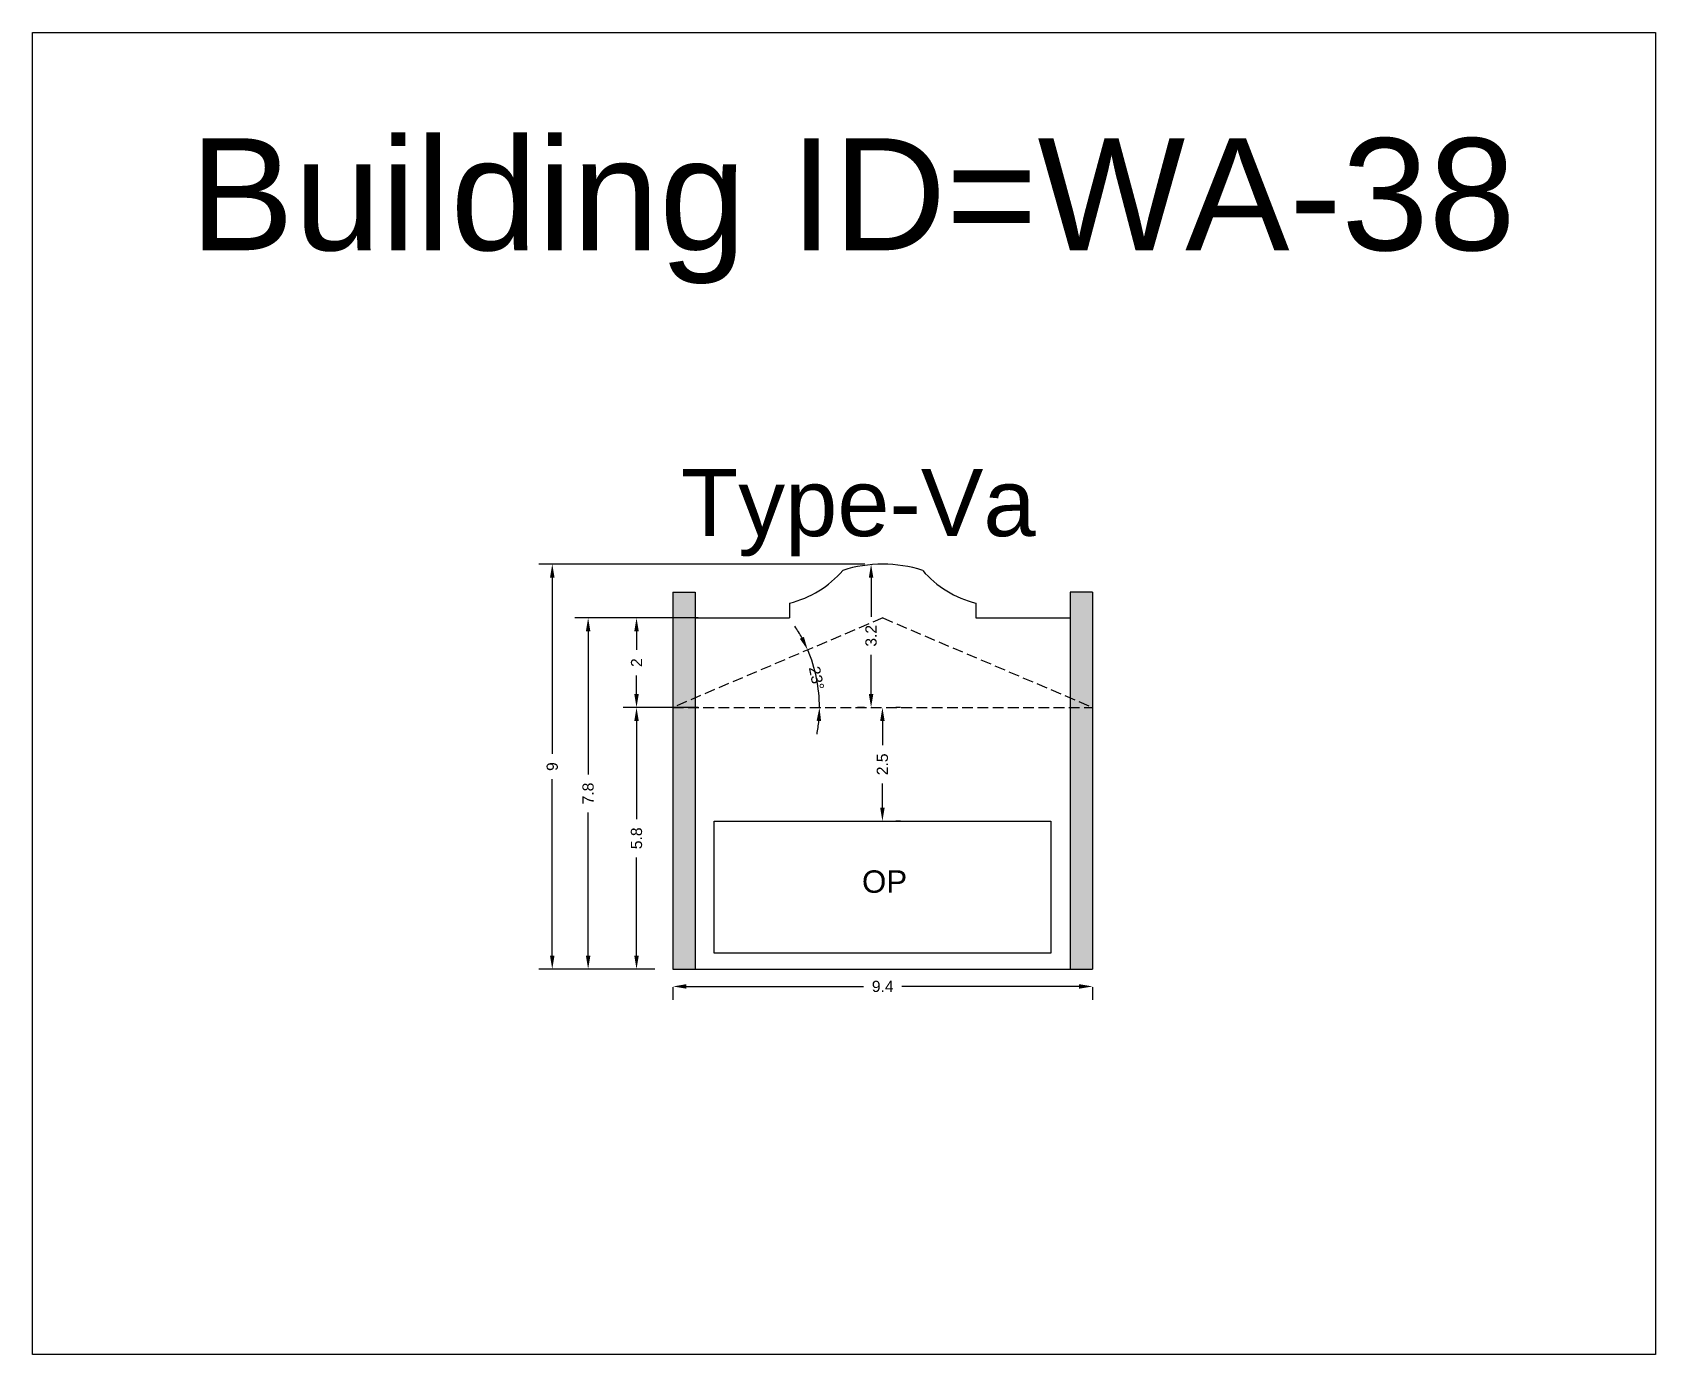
# Model space of a CAD drawing. Header units: metres. Extents: x 3416649 to 3417136, y -6712926 to -6712690.
# Drawn here: x 3416982.37 to 3417018.6, y -6712880.05 to -6712850.54 of the extents above; entities that cross this region are included whole.
import ezdxf

# ---------------------------------------------------------------- set-up
doc = ezdxf.new("R2010")
doc.units = ezdxf.units.M
doc.linetypes.add('ACAD_ISO02W100', pattern=[15, 12, -3])
doc.layers.add('Dotted', color=7, linetype='ACAD_ISO02W100', plot=False)
doc.styles.get("Standard").update_dxf_attribs({"font": 'arial.ttf'})
doc.dimstyles.new('ISO-25', dxfattribs={"dimtxt": 0.25, "dimasz": 0.3, "dimexe": 0.3, "dimexo": 0.4, "dimgap": 0.2, "dimtad": 0, "dimdec": 1, "dimdsep": 46, "dimtxsty": 'Standard', "dimcen": 2.5, "dimadec": 0, "dimazin": 0, "dimtfac": 1, "dimtdec": 1, "dimtmove": 0, "dimatfit": 3, "dimfxl": 1, "dimarcsym": 0})

# ---------------------------------------------------------------- blocks, each defined once
blk = doc.blocks.new('*D300')
at = {"color": 0, "lineweight": -2, "transparency": 16777216}
for p, q in [((3416996.267, -6712865.608), (3416995.556, -6712865.608)), ((3416995.856, -6712865.908), (3416995.856, -6712868.1)), ((3416995.856, -6712871.148), (3416995.856, -6712868.956)), ((3416996.267, -6712871.448), (3416995.556, -6712871.448))]:
    blk.add_line(p, q, dxfattribs=at)
at = {"color": 0, "transparency": 16777216}
for points in [[(3416995.806, -6712865.908), (3416995.906, -6712865.908), (3416995.856, -6712865.608)], [(3416995.806, -6712871.148), (3416995.906, -6712871.148), (3416995.856, -6712871.448)]]:
    blk.add_solid(points, dxfattribs=at)
at = {"layer": 'Defpoints', "color": 0, "transparency": 16777216}
for p in [(3416995.856, -6712865.608), (3416996.667, -6712865.608), (3416996.667, -6712871.448)]:
    blk.add_point(p, dxfattribs=at)
at = {"color": 0, "transparency": 16777216, "insert": (3416995.856, -6712868.528), "char_height": 0.25, "attachment_point": 5, "rotation": 90}
blk.add_mtext('5.8', dxfattribs=at)
blk = doc.blocks.new('*D301')
at = {"color": 0, "lineweight": -2, "transparency": 16777216}
for start, end in [(28.3703, 33.6232), (0, 23.1174), (349.4942, 354.7471)]:
    blk.add_arc((3416996.667, -6712865.608), 3.273, start, end, dxfattribs=at)
at = {"color": 0, "transparency": 16777216}
for points in [[(3416999.592, -6712864.031), (3416999.502, -6712864.074), (3416999.677, -6712864.323)], [(3416999.876, -6712865.905), (3416999.976, -6712865.91), (3416999.94, -6712865.608)]]:
    blk.add_solid(points, dxfattribs=at)
at = {"layer": 'Defpoints', "color": 0, "transparency": 16777216}
for p in [(3417001.352, -6712863.608), (3416999.911, -6712865.169), (3416996.667, -6712865.608), (3416996.667, -6712865.608), (3417004.931, -6712865.608)]:
    blk.add_point(p, dxfattribs=at)
at = {"color": 0, "transparency": 16777216, "insert": (3416999.874, -6712864.952), "char_height": 0.25, "attachment_point": 5, "rotation": 281.5587}
blk.add_mtext('23°', dxfattribs=at)
blk = doc.blocks.new('*D302')
at = {"color": 0, "lineweight": -2, "transparency": 16777216}
for p, q in [((3417001.745, -6712865.608), (3417001.645, -6712865.608)), ((3417001.345, -6712865.908), (3417001.345, -6712866.446)), ((3417001.345, -6712867.845), (3417001.345, -6712867.307)), ((3417001.745, -6712868.145), (3417001.645, -6712868.145))]:
    blk.add_line(p, q, dxfattribs=at)
at = {"color": 0, "transparency": 16777216}
for points in [[(3417001.295, -6712865.908), (3417001.395, -6712865.908), (3417001.345, -6712865.608)], [(3417001.295, -6712867.845), (3417001.395, -6712867.845), (3417001.345, -6712868.145)]]:
    blk.add_solid(points, dxfattribs=at)
at = {"layer": 'Defpoints', "color": 0, "transparency": 16777216}
for p in [(3417001.345, -6712865.608), (3417001.345, -6712865.608), (3417001.345, -6712868.145)]:
    blk.add_point(p, dxfattribs=at)
at = {"color": 0, "transparency": 16777216, "insert": (3417001.345, -6712866.877), "char_height": 0.25, "attachment_point": 5, "rotation": 90}
blk.add_mtext('2.5', dxfattribs=at)
blk = doc.blocks.new('*D303')
at = {"color": 0, "lineweight": -2, "transparency": 16777216}
for p, q in [((3416997.108, -6712863.608), (3416994.476, -6712863.608)), ((3416994.776, -6712863.908), (3416994.776, -6712867.101)), ((3416994.776, -6712871.148), (3416994.776, -6712867.955)), ((3416996.267, -6712871.448), (3416994.476, -6712871.448))]:
    blk.add_line(p, q, dxfattribs=at)
at = {"color": 0, "transparency": 16777216}
for points in [[(3416994.726, -6712863.908), (3416994.826, -6712863.908), (3416994.776, -6712863.608)], [(3416994.726, -6712871.148), (3416994.826, -6712871.148), (3416994.776, -6712871.448)]]:
    blk.add_solid(points, dxfattribs=at)
at = {"layer": 'Defpoints', "color": 0, "transparency": 16777216}
for p in [(3416994.776, -6712863.608), (3416997.508, -6712863.608), (3416996.667, -6712871.448)]:
    blk.add_point(p, dxfattribs=at)
at = {"color": 0, "transparency": 16777216, "insert": (3416994.776, -6712867.528), "char_height": 0.25, "attachment_point": 5, "rotation": 90}
blk.add_mtext('7.8', dxfattribs=at)
blk = doc.blocks.new('*D304')
at = {"color": 0, "lineweight": -2, "transparency": 16777216}
for p, q in [((3417000.952, -6712862.408), (3416993.675, -6712862.408)), ((3416993.975, -6712862.708), (3416993.975, -6712866.646)), ((3416993.975, -6712871.148), (3416993.975, -6712867.21)), ((3416996.267, -6712871.448), (3416993.675, -6712871.448))]:
    blk.add_line(p, q, dxfattribs=at)
at = {"color": 0, "transparency": 16777216}
for points in [[(3416993.925, -6712862.708), (3416994.025, -6712862.708), (3416993.975, -6712862.408)], [(3416993.925, -6712871.148), (3416994.025, -6712871.148), (3416993.975, -6712871.448)]]:
    blk.add_solid(points, dxfattribs=at)
at = {"layer": 'Defpoints', "color": 0, "transparency": 16777216}
for p in [(3416993.975, -6712862.408), (3417001.352, -6712862.408), (3416996.667, -6712871.448)]:
    blk.add_point(p, dxfattribs=at)
at = {"color": 0, "transparency": 16777216, "insert": (3416993.975, -6712866.928), "char_height": 0.25, "attachment_point": 5, "rotation": 90}
blk.add_mtext('9', dxfattribs=at)
blk = doc.blocks.new('*D305')
at = {"color": 0, "lineweight": -2, "transparency": 16777216}
for p, q in [((3417000.952, -6712862.408), (3417000.792, -6712862.408)), ((3417001.092, -6712862.708), (3417001.092, -6712863.582)), ((3417001.092, -6712865.308), (3417001.092, -6712864.434)), ((3417000.945, -6712865.608), (3417000.792, -6712865.608))]:
    blk.add_line(p, q, dxfattribs=at)
at = {"color": 0, "transparency": 16777216}
for points in [[(3417001.042, -6712862.708), (3417001.142, -6712862.708), (3417001.092, -6712862.408)], [(3417001.042, -6712865.308), (3417001.142, -6712865.308), (3417001.092, -6712865.608)]]:
    blk.add_solid(points, dxfattribs=at)
at = {"layer": 'Defpoints', "color": 0, "transparency": 16777216}
for p in [(3417001.092, -6712862.408), (3417001.352, -6712862.408), (3417001.345, -6712865.608)]:
    blk.add_point(p, dxfattribs=at)
at = {"color": 0, "transparency": 16777216, "insert": (3417001.092, -6712864.008), "char_height": 0.25, "attachment_point": 5, "rotation": 90}
blk.add_mtext('3.2', dxfattribs=at)
blk = doc.blocks.new('*D306')
at = {"color": 0, "lineweight": -2, "transparency": 16777216}
for p, q in [((3416997.23, -6712863.608), (3416995.556, -6712863.608)), ((3416995.856, -6712863.908), (3416995.856, -6712864.325)), ((3416995.856, -6712865.308), (3416995.856, -6712864.891)), ((3416997.23, -6712865.608), (3416995.556, -6712865.608))]:
    blk.add_line(p, q, dxfattribs=at)
at = {"color": 0, "transparency": 16777216}
for points in [[(3416995.806, -6712863.908), (3416995.906, -6712863.908), (3416995.856, -6712863.608)], [(3416995.806, -6712865.308), (3416995.906, -6712865.308), (3416995.856, -6712865.608)]]:
    blk.add_solid(points, dxfattribs=at)
at = {"layer": 'Defpoints', "color": 0, "transparency": 16777216}
for p in [(3416995.856, -6712863.608), (3416997.63, -6712863.608), (3416997.63, -6712865.608)]:
    blk.add_point(p, dxfattribs=at)
at = {"color": 0, "transparency": 16777216, "insert": (3416995.856, -6712864.608), "char_height": 0.25, "attachment_point": 5, "rotation": 90}
blk.add_mtext('2', dxfattribs=at)
blk = doc.blocks.new('*D307')
at = {"color": 0, "lineweight": -2, "transparency": 16777216}
for p, q in [((3416996.667, -6712871.848), (3416996.667, -6712872.134)), ((3416996.967, -6712871.834), (3417000.925, -6712871.834)), ((3417005.737, -6712871.834), (3417001.779, -6712871.834)), ((3417006.037, -6712871.848), (3417006.037, -6712872.134))]:
    blk.add_line(p, q, dxfattribs=at)
at = {"color": 0, "transparency": 16777216}
for points in [[(3416996.967, -6712871.784), (3416996.967, -6712871.884), (3416996.667, -6712871.834)], [(3417005.737, -6712871.784), (3417005.737, -6712871.884), (3417006.037, -6712871.834)]]:
    blk.add_solid(points, dxfattribs=at)
at = {"layer": 'Defpoints', "color": 0, "transparency": 16777216}
for p in [(3416996.667, -6712871.448), (3417006.037, -6712871.448), (3417006.037, -6712871.834)]:
    blk.add_point(p, dxfattribs=at)
at = {"color": 0, "transparency": 16777216, "insert": (3417001.352, -6712871.834), "char_height": 0.25, "attachment_point": 5}
blk.add_mtext('9.4', dxfattribs=at)

msp = doc.modelspace()

# ---------------------------------------------------------------- hatches: boundary and pattern name
h = msp.add_hatch(color=256)
h.dxf.hatch_style = 1
h.paths.add_polyline_path([(3417006.037, -6712863.038), (3417005.537, -6712863.038), (3417005.537, -6712865.395), (3417006.037, -6712865.608)])
h.paths.add_polyline_path([(3417005.537, -6712865.395), (3417005.537, -6712865.608), (3417006.037, -6712865.608)], flags=17)
h.paths.add_polyline_path([(3417006.037, -6712865.608), (3417005.537, -6712865.608), (3417005.537, -6712871.448), (3417006.037, -6712871.448)])
h.paths.add_polyline_path([(3416997.167, -6712863.038), (3416996.667, -6712863.038), (3416996.667, -6712865.608), (3416997.167, -6712865.395)])
h.paths.add_polyline_path([(3416997.167, -6712865.395), (3416996.667, -6712865.608), (3416997.167, -6712865.608)], flags=17)
h.paths.add_polyline_path([(3416997.167, -6712865.608), (3416996.667, -6712865.608), (3416996.667, -6712871.448), (3416997.167, -6712871.448)])

# ---------------------------------------------------------------- linework, layer by layer
for points in [[(3416982.371, -6712850.542), (3417018.604, -6712850.542), (3417018.604, -6712880.049), (3416982.371, -6712880.049)], [(3416997.587, -6712868.145), (3417005.102, -6712868.145), (3417005.102, -6712871.09), (3416997.587, -6712871.09)]]:
    msp.add_lwpolyline(points, close=True)
for points in [[(3416996.667, -6712863.038), (3416996.667, -6712871.448)], [(3416996.667, -6712863.038), (3416997.167, -6712863.038)], [(3416997.167, -6712863.038), (3416997.167, -6712871.448)], [(3417005.537, -6712863.038), (3417005.537, -6712871.448)], [(3417006.037, -6712863.038), (3417005.537, -6712863.038)], [(3417006.037, -6712863.038), (3417006.037, -6712871.448)], [(3416997.167, -6712863.608), (3416999.272, -6712863.608)], [(3416999.272, -6712863.278), (3416999.272, -6712863.608)], [(3417003.432, -6712863.278), (3417003.432, -6712863.608)], [(3417003.432, -6712863.608), (3417005.537, -6712863.608)], [(3416996.667, -6712871.448), (3417006.037, -6712871.448)]]:
    msp.add_lwpolyline(points)
for centre, radius, start, end in [((3417001.352, -6712865.33), 2.921, 72.2257, 107.7743), ((3416998.756, -6712861.107), 2.231, 283.3709, 319.7995), ((3417003.948, -6712861.107), 2.231, 220.2005, 256.6291)]:
    msp.add_arc(centre, radius, start, end)
at = {"layer": 'Dotted', "ltscale": 0.02}
for points in [[(3416996.667, -6712863.038), (3416997.167, -6712863.038)], [(3417001.352, -6712863.608), (3416996.667, -6712865.608)], [(3417001.352, -6712863.608), (3417006.037, -6712865.608)], [(3416996.667, -6712865.608), (3417006.037, -6712865.608)]]:
    msp.add_lwpolyline(points, dxfattribs=at)

# ---------------------------------------------------------------- texts
for s, heights, insert, char_height, attachment_point in [('Building ID=WA-38', [0.517], (3416985.881, -6712852.903), 2.5, 1), ('Type-Va ', [0.517], (3416996.846, -6712860.284), 1.5, 1), ('OP', [0], (3417001.898, -6712869.243), 0.5, 3)]:
    msp.add_mtext_dynamic_manual_height_columns(s, width=67.86454, gutter_width=12.5, heights=heights, dxfattribs=dict(insert=insert, char_height=char_height, attachment_point=attachment_point))

# ---------------------------------------------------------------- dimensions: what is measured, and where the dimension line sits
for base, p1, p2, picture, middle in [((3416993.975, -6712862.408), (3416996.667, -6712871.448), (3417001.352, -6712862.408), '*D304', (3416993.975, -6712866.928)), ((3417001.092, -6712862.408), (3417001.345, -6712865.608), (3417001.352, -6712862.408), '*D305', (3417001.092, -6712864.008)), ((3416994.776, -6712863.608), (3416996.667, -6712871.448), (3416997.508, -6712863.608), '*D303', (3416994.776, -6712867.528)), ((3416995.856, -6712863.608), (3416997.63, -6712865.608), (3416997.63, -6712863.608), '*D306', (3416995.856, -6712864.608)), ((3416995.856, -6712865.608), (3416996.667, -6712871.448), (3416996.667, -6712865.608), '*D300', (3416995.856, -6712868.528)), ((3417001.345, -6712865.608), (3417001.345, -6712868.145), (3417001.345, -6712865.608), '*D302', (3417001.345, -6712866.877))]:
    dim = msp.add_linear_dim(base=base, p1=p1, p2=p2, angle=90, dimstyle='ISO-25')
    dim.commit()
    dim.dimension.update_dxf_attribs({"geometry": picture, "text_midpoint": middle})
dim = msp.add_angular_dim_2l(base=(3416999.911, -6712865.169), line1=((3416996.667, -6712865.608), (3417004.931, -6712865.608)), line2=((3417001.352, -6712863.608), (3416996.667, -6712865.608)), dimstyle='ISO-25')
dim.commit()
dim.dimension.update_dxf_attribs({"geometry": '*D301', "text_midpoint": (3416999.874, -6712864.952)})
dim = msp.add_linear_dim(base=(3417006.037, -6712871.834), p1=(3416996.667, -6712871.448), p2=(3417006.037, -6712871.448), dimstyle='ISO-25')
dim.commit()
dim.dimension.update_dxf_attribs({"geometry": '*D307', "text_midpoint": (3417001.352, -6712871.834)})

doc.saveas('drawing.dxf')
